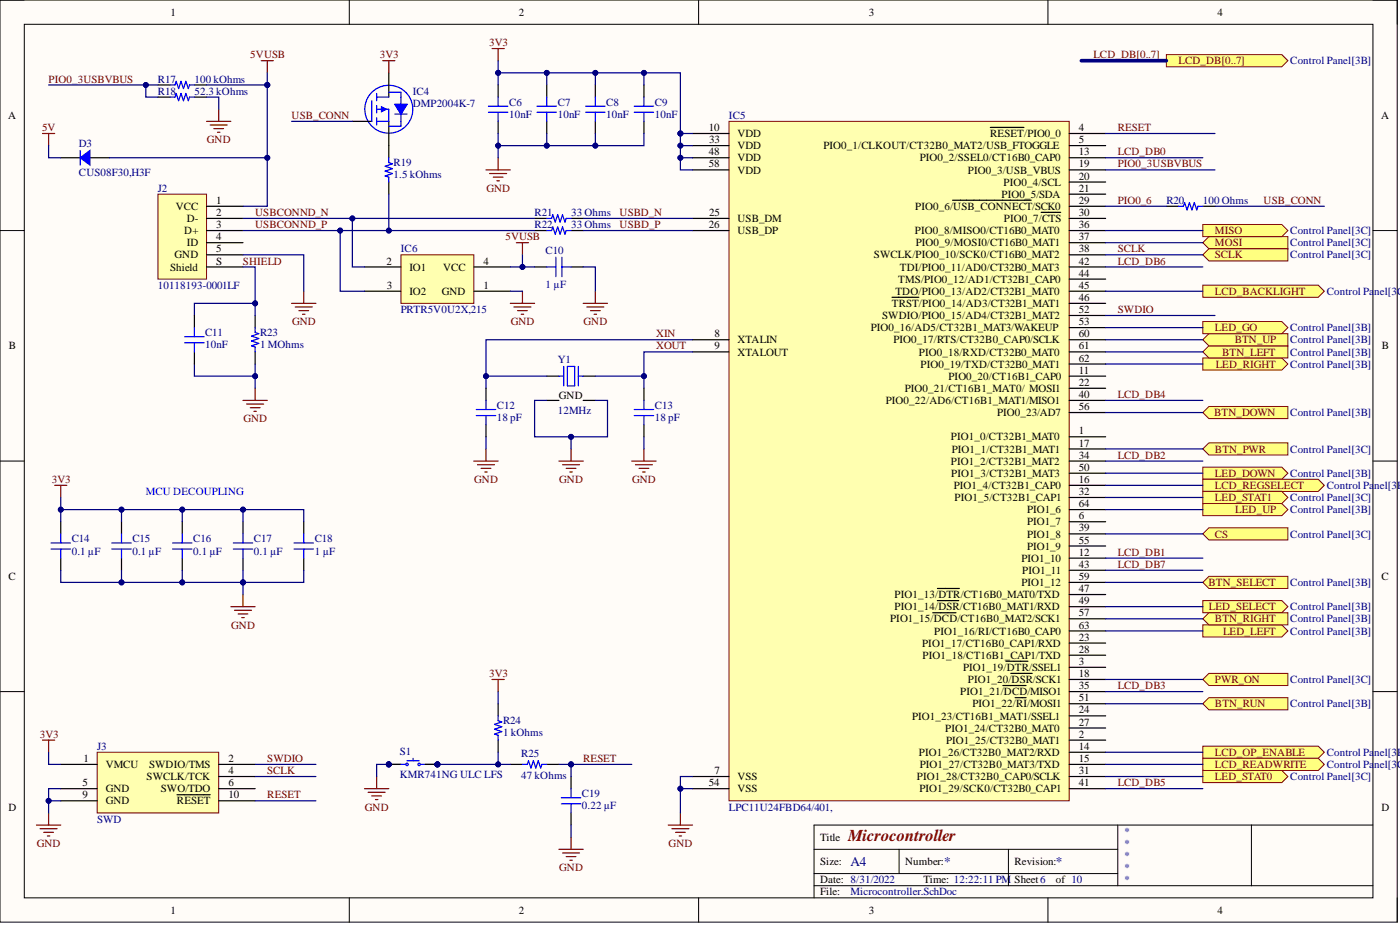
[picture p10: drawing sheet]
<svg xmlns="http://www.w3.org/2000/svg" width="292mm" height="193mm" viewBox="0 0 292 193" stroke-linecap="round" stroke-linejoin="round" font-family="sans-serif">
<defs><g id="words">
<text font-size="3.5" fill="#800000" x="176.9" y="175.4">Microcontroller</text>
<g font-size="2.8" fill="#000080">
<text x="177.4" y="180.6">A4</text>
<text x="197" y="180.6">*</text>
<text x="220.3" y="180.6">*</text>
</g>
<g font-size="2.3">
<text x="35.6" y="3.3">1</text>
<text x="108.2" y="3.3">2</text>
<text x="181.3" y="3.3">3</text>
<text x="254" y="3.3">4</text>
<text x="1.7" y="24.8">A</text>
<text x="147.9" y="27.3">10</text>
<text x="148" y="29.9">33</text>
<text x="153.9" y="28.6">VDD</text>
<text x="206.6" y="28.6">RESET/PIO0_0</text>
<text x="225.1" y="27.3">4</text>
<text x="225.1" y="29.9">5</text>
<text x="288.1" y="24.8">A</text>
<text x="147.9" y="32.4">48</text>
<text x="147.9" y="34.9">58</text>
<text x="153.9" y="31.1">VDD</text>
<text x="153.9" y="33.7">VDD</text>
<text x="171.8" y="31.1">PIO0_1/CLKOUT/CT32B0_MAT2/USB_FTOGGLE</text>
<text x="191.9" y="33.7">PIO0_2/SSEL0/CT16B0_CAP0</text>
<text x="225.1" y="32.4">13</text>
<text x="225.1" y="34.9">19</text>
<text x="153.9" y="36.2">VDD</text>
<text x="202" y="36.2">PIO0_3/USB_VBUS</text>
<text x="209" y="41.3">PIO0_5/SDA</text>
<text x="209.4" y="38.7">PIO0_4/SCL</text>
<text x="225.1" y="37.5">20</text>
<text x="225.1" y="40">21</text>
<text x="36.7" y="43.8">VCC</text>
<text x="39" y="46.3">D-</text>
<text x="45.1" y="42.5">1</text>
<text x="45.1" y="45.1">2</text>
<text x="45.1" y="47.6">3</text>
<text x="147.9" y="47.6">26</text>
<text x="148" y="45.1">25</text>
<text x="153.9" y="46.3">USB_DM</text>
<text x="191" y="43.8">PIO0_6/USB_CONNECT/SCK0</text>
<text x="209.5" y="46.3">PIO0_7/CTS</text>
<text x="225.1" y="42.5">29</text>
<text x="225.1" y="45.1">30</text>
<text x="225.1" y="47.6">36</text>
<text x="36.4" y="53.9">GND</text>
<text x="38.4" y="48.9">D+</text>
<text x="39" y="51.4">ID</text>
<text x="45.1" y="50.1">4</text>
<text x="45.1" y="52.7">5</text>
<text x="153.9" y="48.9">USB_DP</text>
<text x="182.3" y="53.9">SWCLK/PIO0_10/SCK0/CT16B0_MAT2</text>
<text x="190.9" y="48.9">PIO0_8/MISO0/CT16B0_MAT0</text>
<text x="191.1" y="51.4">PIO0_9/MOSI0/CT16B0_MAT1</text>
<text x="225.1" y="50.1">37</text>
<text x="225.1" y="52.7">38</text>
<text x="35.5" y="56.5">Shield</text>
<text x="45.1" y="55.2">S</text>
<text x="80.6" y="55.2">2</text>
<text x="85.4" y="56.5">IO1</text>
<text x="92.4" y="56.5">VCC</text>
<text x="100.9" y="55.2">4</text>
<text x="187.4" y="59">TMS/PIO0_12/AD1/CT32B1_CAP0</text>
<text x="187.8" y="56.5">TDI/PIO0_11/AD0/CT32B0_MAT3</text>
<text x="225.1" y="55.2">42</text>
<text x="225.1" y="57.7">44</text>
<text x="80.7" y="60.2">3</text>
<text x="85.4" y="61.5">IO2</text>
<text x="92.2" y="61.5">GND</text>
<text x="100.9" y="60.2">1</text>
<text x="186.1" y="64">TRST/PIO0_14/AD3/CT32B1_MAT1</text>
<text x="186.8" y="61.5">TDO/PIO0_13/AD2/CT32B1_MAT0</text>
<text x="225.1" y="60.2">45</text>
<text x="225.1" y="62.8">46</text>
<text x="225.1" y="65.3">52</text>
<text x="149.1" y="70.4">8</text>
<text x="153.9" y="71.6">XTALIN</text>
<text x="181.7" y="69.1">PIO0_16/AD5/CT32B1_MAT3/WAKEUP</text>
<text x="184" y="66.6">SWDIO/PIO0_15/AD4/CT32B1_MAT2</text>
<text x="186.4" y="71.6">PIO0_17/RTS/CT32B0_CAP0/SCLK</text>
<text x="225.1" y="67.8">53</text>
<text x="225.1" y="70.4">60</text>
<text x="1.9" y="72.9">B</text>
<text x="149.1" y="72.9">9</text>
<text x="153.9" y="74.2">XTALOUT</text>
<text x="191.7" y="74.2">PIO0_18/RXD/CT32B0_MAT0</text>
<text x="192.1" y="76.7">PIO0_19/TXD/CT32B0_MAT1</text>
<text x="225.1" y="72.9">61</text>
<text x="225.1" y="75.4">62</text>
<text x="225.1" y="78">11</text>
<text x="288.3" y="72.9">B</text>
<text x="116.6" y="83.3">GND</text>
<text x="188.8" y="81.8">PIO0_21/CT16B1_MAT0/ MOSI1</text>
<text x="197.9" y="79.2">PIO0_20/CT16B1_CAP0</text>
<text x="225.1" y="80.5">22</text>
<text x="225.1" y="83">40</text>
<text x="184.8" y="84.3">PIO0_22/AD6/CT16B1_MAT1/MISO1</text>
<text x="208" y="86.8">PIO0_23/AD7</text>
<text x="225.1" y="85.6">56</text>
<text x="198.4" y="91.9">PIO1_0/CT32B1_MAT0</text>
<text x="198.6" y="94.4">PIO1_1/CT32B1_MAT1</text>
<text x="225.1" y="90.6">1</text>
<text x="225.1" y="93.2">17</text>
<text x="225.1" y="95.7">34</text>
<text x="198.4" y="96.9">PIO1_2/CT32B1_MAT2</text>
<text x="198.5" y="99.5">PIO1_3/CT32B1_MAT3</text>
<text x="225.1" y="98.2">50</text>
<text x="225.1" y="100.7">16</text>
<text x="199" y="102">PIO1_4/CT32B1_CAP0</text>
<text x="199.2" y="104.5">PIO1_5/CT32B1_CAP1</text>
<text x="214.3" y="107.1">PIO1_6</text>
<text x="225.1" y="103.3">32</text>
<text x="225.1" y="105.8">64</text>
<text x="214.3" y="109.6">PIO1_7</text>
<text x="214.3" y="112.1">PIO1_8</text>
<text x="225.1" y="108.3">6</text>
<text x="225.1" y="110.9">39</text>
<text x="225.1" y="113.4">55</text>
<text x="213.1" y="117.2">PIO1_10</text>
<text x="213.3" y="119.7">PIO1_11</text>
<text x="214.3" y="114.7">PIO1_9</text>
<text x="225.1" y="115.9">12</text>
<text x="225.1" y="118.5">43</text>
<text x="1.8" y="121">C</text>
<text x="186.7" y="124.8">PIO1_13/DTR/CT16B0_MAT0/TXD</text>
<text x="213.1" y="122.3">PIO1_12</text>
<text x="225.1" y="123.5">47</text>
<text x="225.1" y="121">59</text>
<text x="288.2" y="121">C</text>
<text x="185.7" y="129.9">PIO1_15/DCD/CT16B0_MAT2/SCK1</text>
<text x="186.7" y="127.3">PIO1_14/DSR/CT16B0_MAT1/RXD</text>
<text x="225.1" y="128.6">57</text>
<text x="225.1" y="126.1">49</text>
<text x="225.1" y="131.1">63</text>
<text x="192.4" y="134.9">PIO1_17/CT16B0_CAP1/RXD</text>
<text x="192.5" y="137.4">PIO1_18/CT16B1_CAP1/TXD</text>
<text x="194.9" y="132.4">PIO1_16/RI/CT16B0_CAP0</text>
<text x="225.1" y="133.6">23</text>
<text x="225.1" y="136.2">28</text>
<text x="200.9" y="140">PIO1_19/DTR/SSEL1</text>
<text x="202" y="142.5">PIO1_20/DSR/SCK1</text>
<text x="225.1" y="138.7">3</text>
<text x="225.1" y="141.2">18</text>
<text x="225.1" y="143.8">35</text>
<text x="200.3" y="145">PIO1_21/DCD/MISO1</text>
<text x="202.9" y="147.6">PIO1_22/RI/MOSI1</text>
<text x="225.1" y="146.3">51</text>
<text x="225.1" y="148.8">24</text>
<text x="190.3" y="150.1">PIO1_23/CT16B1_MAT1/SSEL1</text>
<text x="197.2" y="152.6">PIO1_24/CT32B0_MAT0</text>
<text x="197.4" y="155.2">PIO1_25/CT32B0_MAT1</text>
<text x="225.1" y="151.4">27</text>
<text x="225.1" y="153.9">2</text>
<text x="17.4" y="159">1</text>
<text x="22.1" y="160.2">VMCU</text>
<text x="31.1" y="160.2">SWDIO/TMS</text>
<text x="47.7" y="159">2</text>
<text x="47.7" y="161.5">4</text>
<text x="149.1" y="161.5">7</text>
<text x="191.7" y="157.7">PIO1_26/CT32B0_MAT2/RXD</text>
<text x="191.9" y="160.2">PIO1_27/CT32B0_MAT3/TXD</text>
<text x="225.1" y="156.4">14</text>
<text x="225.1" y="159">15</text>
<text x="225.1" y="161.5">31</text>
<text x="17.2" y="164">5</text>
<text x="17.2" y="166.6">9</text>
<text x="22.1" y="165.3">GND</text>
<text x="22.1" y="167.8">GND</text>
<text x="30.6" y="162.8">SWCLK/TCK</text>
<text x="33.5" y="165.3">SWO/TDO</text>
<text x="36.9" y="167.8">RESET</text>
<text x="47.7" y="164">6</text>
<text x="47.7" y="166.6">10</text>
<text x="147.9" y="164">54</text>
<text x="153.9" y="165.3">VSS</text>
<text x="153.9" y="162.8">VSS</text>
<text x="191.3" y="162.8">PIO1_28/CT32B0_CAP0/SCLK</text>
<text x="191.8" y="165.3">PIO1_29/SCK0/CT32B0_CAP1</text>
<text x="225.1" y="164">41</text>
<text x="1.8" y="169.1">D</text>
<text x="288.2" y="169.1">D</text>
<text x="171.1" y="175.4">Title</text>
<text x="171.1" y="180.5">Size:</text>
<text x="171.1" y="184.3">Date: 8/31/2022</text>
<text x="188.9" y="180.5">Number:</text>
<text x="192.7" y="184.3">Time: 12:22:11 PM</text>
<text x="211.7" y="180.5">Revision:</text>
<text x="211.7" y="184.3">Sheet6</text>
<text x="220.3" y="184.3">of 10</text>
<text x="35.6" y="190.6">1</text>
<text x="108.2" y="190.6">2</text>
<text x="171.1" y="186.8">File:</text>
<text x="181.3" y="190.6">3</text>
<text x="254" y="190.6">4</text>
</g>
<g font-size="2.3" fill="#800000">
<text x="102.1" y="9.6">3V3</text>
<text x="10.1" y="17.2">PIO0_3USBVBUS</text>
<text x="52.2" y="12.2">5VUSB</text>
<text x="79.3" y="12.2">3V3</text>
<text x="228.1" y="12.2">LCD_DB[0..7]</text>
<text x="245.9" y="13.4">LCD_DB[0..7]</text>
<text x="8.8" y="27.3">5V</text>
<text x="43.2" y="29.9">GND</text>
<text x="60.8" y="24.8">USB_CONN</text>
<text x="233.2" y="27.3">RESET</text>
<text x="233.2" y="34.9">PIO0_3USBVBUS</text>
<text x="233.2" y="32.4">LCD_DB0</text>
<text x="101.5" y="40">GND</text>
<text x="53.2" y="45.1">USBCONND_N</text>
<text x="53.2" y="47.6">USBCONND_P</text>
<text x="129.3" y="45.1">USBD_N</text>
<text x="129.3" y="47.6">USBD_P</text>
<text x="233.2" y="42.5">PIO0_6</text>
<text x="263.6" y="42.5">USB_CONN</text>
<text x="105.5" y="50.1">5VUSB</text>
<text x="233.2" y="52.7">SCLK</text>
<text x="253.5" y="51.4">MOSI</text>
<text x="253.5" y="48.9">MISO</text>
<text x="253.5" y="53.9">SCLK</text>
<text x="50.7" y="55.2">SHIELD</text>
<text x="233.2" y="55.2">LCD_DB6</text>
<text x="233.2" y="65.3">SWDIO</text>
<text x="253.5" y="61.5">LCD_BACKLIGHT</text>
<text x="60.9" y="67.8">GND</text>
<text x="106.6" y="67.8">GND</text>
<text x="121.8" y="67.8">GND</text>
<text x="136.9" y="70.4">XIN</text>
<text x="253.5" y="69.1">LED_GO</text>
<text x="257.6" y="71.6">BTN_UP</text>
<text x="136.9" y="72.9">XOUT</text>
<text x="253.7" y="76.7">LED_RIGHT</text>
<text x="255" y="74.2">BTN_LEFT</text>
<text x="233.2" y="83">LCD_DB4</text>
<text x="50.8" y="88.1">GND</text>
<text x="253.3" y="86.8">BTN_DOWN</text>
<text x="233.2" y="95.7">LCD_DB2</text>
<text x="253.5" y="94.4">BTN_PWR</text>
<text x="10.8" y="100.7">3V3</text>
<text x="98.9" y="100.7">GND</text>
<text x="116.7" y="100.7">GND</text>
<text x="131.9" y="100.7">GND</text>
<text x="253.5" y="99.5">LED_DOWN</text>
<text x="253.5" y="102">LCD_REGSELECT</text>
<text x="253.5" y="104.5">LED_STAT1</text>
<text x="257.7" y="107.1">LED_UP</text>
<text x="253.5" y="112.1">CS</text>
<text x="233.2" y="118.5">LCD_DB7</text>
<text x="233.2" y="115.9">LCD_DB1</text>
<text x="252.1" y="122.3">BTN_SELECT</text>
<text x="48.2" y="131.1">GND</text>
<text x="252.2" y="127.3">LED_SELECT</text>
<text x="253.5" y="129.9">BTN_RIGHT</text>
<text x="255.2" y="132.4">LED_LEFT</text>
<text x="102.1" y="141.2">3V3</text>
<text x="233.2" y="143.8">LCD_DB3</text>
<text x="253.5" y="142.5">PWR_ON</text>
<text x="253.5" y="147.6">BTN_RUN</text>
<text x="8.3" y="153.9">3V3</text>
<text x="55.8" y="161.5">SCLK</text>
<text x="55.8" y="159">SWDIO</text>
<text x="121.7" y="159">RESET</text>
<text x="253.5" y="157.7">LCD_OP_ENABLE</text>
<text x="253.5" y="160.2">LCD_READWRITE</text>
<text x="55.8" y="166.6">RESET</text>
<text x="233.2" y="164">LCD_DB5</text>
<text x="253.5" y="162.8">LED_STAT0</text>
<text x="76.1" y="169.1">GND</text>
<text x="7.7" y="176.7">GND</text>
<text x="139.5" y="176.7">GND</text>
<text x="116.7" y="181.7">GND</text>
</g>
<g font-size="2.3" fill="#000080">
<text x="33" y="17.2">R17</text>
<text x="40.6" y="17.2">100 kOhms</text>
<text x="269.2" y="13.4">Control Panel[3B]</text>
<text x="33" y="19.7">R18</text>
<text x="40.6" y="19.7">52.3 kOhms</text>
<text x="86.1" y="19.8">IC4</text>
<text x="86.1" y="22.4">DMP2004K-7</text>
<text x="106.2" y="22">C6</text>
<text x="116.4" y="22">C7</text>
<text x="126.5" y="22">C8</text>
<text x="136.6" y="22">C9</text>
<text x="106.2" y="24.6">10nF</text>
<text x="116.4" y="24.6">10nF</text>
<text x="126.5" y="24.6">10nF</text>
<text x="136.6" y="24.6">10nF</text>
<text x="152.1" y="24.8">IC5</text>
<text x="16.5" y="30.6">D3</text>
<text x="82.1" y="34.7">R19</text>
<text x="16.5" y="36.7">CUS08F30,H3F</text>
<text x="33" y="40">J2</text>
<text x="82.1" y="37.2">1.5 kOhms</text>
<text x="111.5" y="45.1">R21</text>
<text x="111.5" y="47.6">R22</text>
<text x="119.1" y="45.1">33 Ohms</text>
<text x="119.1" y="47.6">33 Ohms</text>
<text x="243.4" y="42.5">R20</text>
<text x="251" y="42.5">100 Ohms</text>
<text x="83.7" y="52.7">IC6</text>
<text x="113.8" y="52.9">C10</text>
<text x="269.2" y="51.4">Control Panel[3C]</text>
<text x="269.2" y="48.9">Control Panel[3C]</text>
<text x="269.2" y="53.9">Control Panel[3C]</text>
<text x="113.8" y="60">1 µF</text>
<text x="33" y="60.2">10118193-0001LF</text>
<text x="83.7" y="65.3">PRTR5V0U2X,215</text>
<text x="276.8" y="61.5">Control Panel[3C]</text>
<text x="42.8" y="70.1">C11</text>
<text x="54.2" y="70.1">R23</text>
<text x="269.2" y="71.6">Control Panel[3B]</text>
<text x="269.2" y="69.1">Control Panel[3B]</text>
<text x="42.8" y="72.6">10nF</text>
<text x="54.2" y="72.6">1 MOhms</text>
<text x="116.4" y="75.7">Y1</text>
<text x="269.2" y="76.7">Control Panel[3B]</text>
<text x="269.2" y="74.2">Control Panel[3B]</text>
<text x="103.7" y="87.8">18 pF</text>
<text x="103.7" y="85.3">C12</text>
<text x="116.4" y="86.3">12MHz</text>
<text x="136.6" y="87.8">18 pF</text>
<text x="136.6" y="85.3">C13</text>
<text x="269.2" y="86.8">Control Panel[3B]</text>
<text x="269.2" y="94.4">Control Panel[3C]</text>
<text x="269.2" y="99.5">Control Panel[3B]</text>
<text x="269.2" y="107.1">Control Panel[3B]</text>
<text x="269.2" y="104.5">Control Panel[3C]</text>
<text x="276.8" y="102">Control Panel[3B]</text>
<text x="15" y="113.1">C14</text>
<text x="27.6" y="113.1">C15</text>
<text x="40.3" y="113.1">C16</text>
<text x="53" y="113.1">C17</text>
<text x="65.7" y="113.1">C18</text>
<text x="269.2" y="112.1">Control Panel[3C]</text>
<text x="15" y="115.7">0.1 µF</text>
<text x="27.6" y="115.7">0.1 µF</text>
<text x="40.3" y="115.7">0.1 µF</text>
<text x="53" y="115.7">0.1 µF</text>
<text x="65.7" y="115.7">1 µF</text>
<text x="269.2" y="122.3">Control Panel[3B]</text>
<text x="269.2" y="127.3">Control Panel[3B]</text>
<text x="269.2" y="129.9">Control Panel[3B]</text>
<text x="269.2" y="132.4">Control Panel[3B]</text>
<text x="269.2" y="142.5">Control Panel[3C]</text>
<text x="269.2" y="147.6">Control Panel[3B]</text>
<text x="104.9" y="153.6">1 kOhms</text>
<text x="104.9" y="151.1">R24</text>
<text x="20.3" y="156.4">J3</text>
<text x="83.4" y="157.4">S1</text>
<text x="108.8" y="157.9">R25</text>
<text x="276.8" y="157.7">Control Panel[3B]</text>
<text x="276.8" y="160.2">Control Panel[3C]</text>
<text x="83.4" y="162.2">KMR741NG ULC LFS</text>
<text x="108.8" y="162.5">47 kOhms</text>
<text x="121.4" y="166.3">C19</text>
<text x="269.2" y="162.8">Control Panel[3C]</text>
<text x="20.3" y="171.6">SWD</text>
<text x="121.4" y="168.8">0.22 µF</text>
<text x="152.1" y="169.1">LPC11U24FBD64/401,</text>
<text x="234.5" y="174.1">*</text>
<text x="234.5" y="176.7">*</text>
<text x="234.5" y="179.2">*</text>
<text x="234.5" y="181.7">*</text>
<text x="234.5" y="184.3">*</text>
<text x="177.4" y="186.8">Microcontroller.SchDoc</text>
</g>
<text font-size="2.3" fill="#00f" x="30.4" y="103.3">MCU DECOUPLING</text>
</g></defs>
<path d="M0 0h291.5v192.4h-291.5z" fill-rule="evenodd" fill="#fffcf8"/>
<path d="M0 0h291.5v192.4h-291.5z" fill="none" stroke="#000" stroke-width=".21"/>
<path d="M5.1 5.1h281.4v182.2h-281.4z" fill-rule="evenodd" fill="#fffcf8"/>
<g fill="none" stroke="#000" stroke-width=".21">
<path d="M0 0h5.1M5.1 5.1h281.4v182.2h-281.4zM72.9 0v5.1M145.8 0v5.1M218.6 0v5.1M286.5 0h5v5.1M0 48.1h5.1M286.5 48.1h5M0 96.2h5.1M286.5 96.2h5M0 144.3h5.1M286.5 144.3h5"/>
<path d="M169.8 177.2h63.4M187.6 177.2v5M210.4 177.2v7.6M233.2 172.1v12.7M261.1 172.1v12.7M286.5 172.1h-116.7v15.2M72.9 187.3v5.1M145.8 187.3v5.1M169.8 184.8h116.7M169.8 182.2h63.4M218.6 187.3v5.1M291.5 187.3v5.1"/>
</g>
<path d="M152.1 25.3h71v141.8h-71z" fill-rule="evenodd" fill="#ffffb0"/>
<path d="M152.1 25.3h71v141.8h-71z" fill="none" stroke="#800000" stroke-width=".21"/>
<g fill="none" stroke="#000" stroke-width=".25">
<path d="M144.5 27.8h7.6M144.5 30.4h7.6M144.5 32.9h7.6M144.5 35.4h7.6M206.6 26.6h7M223.1 27.8h7.6M223.1 30.4h7.6M223.1 32.9h7.6M223.1 35.4h7.6M223.1 38h7.6M144.5 45.6h7.6M144.5 48.1h7.6"/>
<path d="M198.8 41.8h16.4M217.2 44.3h4.1M223.1 40.5h7.6M223.1 43h7.6M223.1 45.6h7.6M223.1 48.1h7.6M223.1 50.6h7.6M223.1 53.2h7.6M223.1 55.7h7.6M223.1 58.2h7.6M114.1 78.5h2.5M121.7 78.5h2.5"/>
<path d="M144.5 70.9h7.6M144.5 73.4h7.6M186.1 62h5.6M223.1 60.8h7.6M223.1 63.3h7.6M223.1 65.8h7.6M223.1 68.3h7.6M223.1 70.9h7.6M223.1 73.4h7.6M223.1 75.9h7.6M223.1 78.5h7.6M101.4 81v2.5"/>
<path d="M101.4 88.6v2.5M114.1 83.5h2.5M121.7 83.5h2.5M134.4 81v2.5M134.4 88.6v2.5M223.1 81h7.6M223.1 83.5h7.6M223.1 86.1h7.6M223.1 91.1h7.6M223.1 93.7h7.6M223.1 96.2h7.6M223.1 98.7h7.6"/>
<path d="M223.1 101.3h7.6M223.1 103.8h7.6M223.1 106.3h7.6M223.1 108.8h7.6M223.1 111.4h7.6M223.1 113.9h7.6M223.1 116.4h7.6M223.1 119h7.6M194.6 127.8h4.9M195.6 125.3h4.4M195.6 122.8h4.6M209.9 138h4.6"/>
<path d="M223.1 129.1h7.6M223.1 139.2h7.6M223.1 124h7.6M223.1 126.6h7.6M223.1 131.6h7.6M223.1 121.5h7.6M223.1 134.2h7.6M223.1 136.7h7.6M209.3 143h4.8M210.9 140.5h4.5M211.8 145.5h2.3M223.1 141.7h7.6"/>
<path d="M223.1 144.3h7.6M223.1 146.8h7.6M223.1 149.3h7.6M223.1 151.9h7.6M223.1 154.4h7.6M223.1 156.9h7.6M223.1 159.5h7.6M144.5 164.5h7.6M144.5 162h7.6M223.1 164.5h7.6M223.1 162h7.6"/>
</g>
<g fill="none" stroke="#800000" stroke-width=".25">
<path d="M98.9 96.2h5M99.6 96.9h3.6M100.4 97.7h2M101.1 98.5h.6M101.4 93.7v2.5M116.6 96.2h5.1M117.4 96.9h3.5M118.1 97.7h2.1M118.9 98.5h.5M119.1 93.7v2.5M131.8 96.2h5.1M132.6 96.9h3.5"/>
<path d="M133.3 97.7h2.1M134.1 98.5h.5M134.4 93.7v2.5M139.4 172.1h5.1M140.2 172.9h3.5M140.9 173.6h2.1M141.7 174.4h.5M142 169.6v2.5"/>
</g>
<g fill="none" stroke="#00f" stroke-width=".25">
<path d="M116.6 78.5h1M117.6 76.4v4.1M118.4 76.4h1.5v4.1h-1.5zM120.7 78.5h1M120.7 76.4v4.1M99.4 85.4h4M99.4 86.7h4M101.4 83.5v1.9M101.4 86.7v1.9M132.3 85.4h4.1M132.3 86.7h4.1M134.4 83.5v1.9"/>
<path d="M134.4 86.7v1.9"/>
</g>
<path d="M33 40.5h10.1v17.7h-10.1z" fill-rule="evenodd" fill="#ffffb0"/>
<path d="M33 40.5h10.1v17.7h-10.1z" fill="none" stroke="#800000" stroke-width=".21"/>
<g fill="none" stroke="#000" stroke-width=".25">
<path d="M81.1 15.2v5.1M73.5 25.3h4.1M81.1 25.3v7.6M81.1 38v2.5M43.1 55.7h7.6M43.1 43h7.6M43.1 45.6h7.6M43.1 48.1h7.6M43.1 50.6h7.6M43.1 53.2h7.6M111.5 45.6h2.6M111.5 48.1h2.6"/>
<path d="M119.1 45.6h2.6M119.1 48.1h2.6M53.2 65.8v2.5M53.2 73.4v2.5"/>
</g>
<path d="M78.6 19.5v1.5M81.1 19.2h2.6v7.1h-2.6M77.6 21v4.3M78.6 22.8h2.5v2.5h-2.5M78.6 20.3h2.5M78.6 22v1.5M78.6 24.6v1.5M81.1 32.9v1l.8 .3-1.5 .5 1.5 .5-1.5 .5 1.5 .5-1.5 .5 .7 .3v1M85.5 25.1a5 5 0 0 0-4.2-7.3 5 5 0 0 0-4.7 7 5 5 0 0 0 8.4 1.2l.5-.7M114.1 45.6h1l.2-.8 .5 1.5 .6-1.5 .5 1.5 .5-1.5 .5 1.5 .2-.7h1M114.1 48.1h1l.2-.8 .5 1.6 .6-1.6 .5 1.6 .5-1.6 .5 1.6 .2-.8h1M53.2 68.3v1.1l.8 .2-1.5 .5 1.5 .5-1.5 .5 1.5 .5-1.5 .5 .7 .3v1" fill="none" stroke="#00f" stroke-width=".25"/>
<path d="M54.5 12.7h2.5M55.8 12.7v2.5M60.8 63.3h5.1M61.6 64h3.5M62.4 64.8h2M63.1 65.6h.5M63.4 60.8v2.5M50.7 83.5h5.1M51.5 84.3h3.5M52.2 85.1h2M53 85.8h.5M53.2 81v2.5" fill="none" stroke="#800000" stroke-width=".25"/>
<path d="M79.6 22.3l1 .5-1 .5z" fill="#00f"/>
<path d="M79.6 22.3l1 .5-1 .5zM82.4 23.8h2.5M82.4 21.8h2.5l-1.2 2z" fill="none" stroke="#00f" stroke-width=".25"/>
<path d="M82.4 21.8h2.5l-1.2 2z" fill="#00f"/>
<path d="M82.4 21.8h2.5l-1.2 2z" fill="none" stroke="#00f" stroke-width=".21"/>
<path d="M79.9 12.7h2.5M81.1 12.7v2.5M102.7 10.1h2.5M103.9 10.1v2.6" fill="none" stroke="#800000" stroke-width=".25"/>
<path d="M243.4 43h2.5M251 43h2.5" fill="none" stroke="#000" stroke-width=".25"/>
<path d="M245.9 43h1l.3-.7 .5 1.5 .5-1.5 .5 1.5 .5-1.5 .5 1.5 .2-.8h1.1" fill="none" stroke="#00f" stroke-width=".25"/>
<circle cx="81.1" cy="159.5" r=".51" fill="#000080"/>
<circle cx="81.1" cy="159.5" r=".51" fill="none" stroke="#000080" stroke-width=".21"/>
<circle cx="81.1" cy="159.5" r=".51" fill="#000080"/>
<circle cx="81.1" cy="159.5" r=".51" fill="none" stroke="#000080" stroke-width=".21"/>
<circle cx="91.3" cy="159.5" r=".51" fill="#000080"/>
<circle cx="91.3" cy="159.5" r=".51" fill="none" stroke="#000080" stroke-width=".21"/>
<circle cx="91.3" cy="159.5" r=".51" fill="#000080"/>
<circle cx="91.3" cy="159.5" r=".51" fill="none" stroke="#000080" stroke-width=".21"/>
<path d="M81.1 159.5h2.6" fill="none" stroke="#000" stroke-width=".25"/>
<circle cx="81.1" cy="159.5" r=".51" fill="#000080"/>
<circle cx="81.1" cy="159.5" r=".51" fill="none" stroke="#000080" stroke-width=".21"/>
<path d="M81.1 159.5h2.6" fill="none" stroke="#000" stroke-width=".25"/>
<circle cx="81.1" cy="159.5" r=".51" fill="#000080"/>
<circle cx="81.1" cy="159.5" r=".51" fill="none" stroke="#000080" stroke-width=".21"/>
<g fill="none" stroke="#00f" stroke-width=".25">
<path d="M83.7 159.5h1M84.9 158.7h2.6M86.2 158.2v.5M87.7 159.5h1"/>
<circle cx="84.9" cy="159.5" r=".25"/>
<circle cx="87.5" cy="159.5" r=".25"/>
</g>
<path d="M88.7 159.5h2.6" fill="none" stroke="#000" stroke-width=".25"/>
<circle cx="91.3" cy="159.5" r=".51" fill="#000080"/>
<circle cx="91.3" cy="159.5" r=".51" fill="none" stroke="#000080" stroke-width=".21"/>
<path d="M88.7 159.5h2.6" fill="none" stroke="#000" stroke-width=".25"/>
<circle cx="91.3" cy="159.5" r=".51" fill="#000080"/>
<circle cx="91.3" cy="159.5" r=".51" fill="none" stroke="#000080" stroke-width=".21"/>
<path d="M33 17.7h2.5M40.6 17.7h2.5M33 20.3h2.5M40.6 20.3h2.5" fill="none" stroke="#000" stroke-width=".25"/>
<path d="M35.5 17.7h1l.3-.7 .5 1.5 .5-1.5 .5 1.5 .5-1.5 .5 1.5 .2-.8h1.1M35.5 20.3h1l.3-.8 .5 1.5 .5-1.5 .5 1.5 .5-1.5 .5 1.5 .2-.7h1.1" fill="none" stroke="#00f" stroke-width=".25"/>
<path d="M43.1 25.3h5.1M43.9 26.1h3.5M44.6 26.8h2M45.4 27.6h.5M45.6 22.8v2.5" fill="none" stroke="#800000" stroke-width=".25"/>
<path d="M251 50.6l1.2-1.2h16.5v2.5h-16.5z" fill-rule="evenodd" fill="#ffff80"/>
<path d="M251 50.6l1.2-1.2h16.5v2.5h-16.5z" fill="none" stroke="#800000" stroke-width=".21"/>
<path d="M251 46.8h16.4l1.3 1.3-1.3 1.3h-16.4z" fill-rule="evenodd" fill="#ffff80"/>
<path d="M251 46.8h16.4l1.3 1.3-1.3 1.3h-16.4z" fill="none" stroke="#800000" stroke-width=".21"/>
<path d="M251 53.2l1.2-1.3h16.5v2.5h-16.5z" fill-rule="evenodd" fill="#ffff80"/>
<path d="M251 53.2l1.2-1.3h16.5v2.5h-16.5z" fill="none" stroke="#800000" stroke-width=".21"/>
<path d="M251 111.4l1.2-1.3h16.5v2.5h-16.5z" fill-rule="evenodd" fill="#ffff80"/>
<path d="M251 111.4l1.2-1.3h16.5v2.5h-16.5z" fill="none" stroke="#800000" stroke-width=".21"/>
<path d="M20.3 156.9h25.3v12.7h-25.3z" fill-rule="evenodd" fill="#ffffb0"/>
<path d="M20.3 156.9h25.3v12.7h-25.3z" fill="none" stroke="#800000" stroke-width=".21"/>
<g fill="none" stroke="#000" stroke-width=".25">
<path d="M103.9 17.7v2.6M114.1 17.7v2.6M124.2 17.7v2.6M134.4 17.7v2.6M103.9 25.3v2.5M114.1 25.3v2.5M124.2 25.3v2.5M134.4 25.3v2.5M12.7 108.8v2.6M12.7 116.4v2.6M25.3 108.8v2.6M25.3 116.4v2.6"/>
<path d="M38 108.8v2.6M38 116.4v2.6M50.7 108.8v2.6M50.7 116.4v2.6M12.7 159.5h7.6M45.6 159.5h7.6M103.9 146.8v2.5M103.9 154.4v2.5M106.5 159.5h2.5M114.1 159.5h2.5M12.7 164.5h7.6M12.7 167.1h7.6"/>
<path d="M36.9 165.8h7M45.6 162h7.6M45.6 164.5h7.6M45.6 167.1h7.6M119.1 162v2.5M119.1 169.6v2.5"/>
</g>
<g fill="none" stroke="#800000" stroke-width=".25">
<path d="M101.4 35.4h5.1M102.2 36.2h3.5M102.9 37h2M103.7 37.7h.5M103.9 32.9v2.5M11.4 101.3h2.5M12.7 101.3v2.5M48.2 126.6h5M48.9 127.3h3.6M49.7 128.1h2M50.4 128.8h.6M50.7 124v2.6"/>
<path d="M8.9 154.4h2.5M10.1 154.4v2.5M102.7 141.7h2.5M103.9 141.7v2.6M7.6 172.1h5.1M8.4 172.9h3.5M9.1 173.6h2.1M9.9 174.4h.5M10.1 169.6v2.5M76 164.5h5.1M76.8 165.3h3.6M77.6 166h2"/>
<path d="M78.3 166.8h.5M78.6 162v2.5M116.6 177.2h5.1M117.4 177.9h3.5M118.1 178.7h2.1M118.9 179.5h.5M119.1 174.7v2.5"/>
</g>
<g fill="none" stroke="#00f" stroke-width=".25">
<path d="M101.9 22.2h4.1M101.9 23.4h4.1M103.9 20.3v1.9M103.9 23.4v1.9M112 22.2h4.1M112 23.4h4.1M114.1 20.3v1.9M114.1 23.4v1.9M122.2 22.2h4M122.2 23.4h4M124.2 20.3v1.9M124.2 23.4v1.9"/>
<path d="M132.3 22.2h4.1M132.3 23.4h4.1M134.4 20.3v1.9M134.4 23.4v1.9M10.6 113.3h4.1M10.6 114.5h4.1M12.7 111.4v1.9M12.7 114.5v1.9M23.3 113.3h4.1M23.3 114.5h4.1M25.3 111.4v1.9M25.3 114.5v1.9"/>
<path d="M36 113.3h4.1M36 114.5h4.1M38 111.4v1.9M38 114.5v1.9M48.7 113.3h4M48.7 114.5h4M50.7 111.4v1.9M50.7 114.5v1.9M103.9 149.3v1.1l.8 .2-1.5 .5 1.5 .5-1.5 .5 1.5 .5-1.5 .5 .7 .3v1M109 159.5h1l.3-.8 .5 1.5 .5-1.5 .5 1.5 .5-1.5 .5 1.5 .3-.7h1M117.1 166.4h4.1M117.1 167.7h4.1"/>
<path d="M119.1 164.5v1.9M119.1 167.7v1.9"/>
</g>
<path d="M83.7 53.2h15.2v10.1h-15.2z" fill-rule="evenodd" fill="#ffffb0"/>
<path d="M83.7 53.2h15.2v10.1h-15.2z" fill="none" stroke="#800000" stroke-width=".21"/>
<path d="M12.7 32.9h4M18.8 32.9h4M76 55.7h7.7M98.9 55.7h7.6M76 60.8h7.7M98.9 60.8h7.6" fill="none" stroke="#000" stroke-width=".25"/>
<path d="M107.7 50.6h2.6M109 50.6v2.6M106.5 63.3h5M107.2 64h3.6M108 64.8h2M108.8 65.6h.5M109 60.8v2.5" fill="none" stroke="#800000" stroke-width=".25"/>
<path d="M16.7 31.4v3" fill="none" stroke="#00f" stroke-width=".25"/>
<path d="M16.7 32.9l2.1-1.5v3z" fill="#00f"/>
<path d="M16.7 32.9l2.1-1.5v3zM114.1 55.7h1.9M116 53.7v4M117.2 55.7h1.9M117.2 53.7v4M61.3 113.3h4.1M61.3 114.5h4.1M63.4 111.4v1.9M63.4 114.5v1.9" fill="none" stroke="#00f" stroke-width=".25"/>
<path d="M8.9 27.8h2.5M10.1 27.8v2.6M121.7 63.3h5M122.4 64h3.6M123.2 64.8h2M124 65.6h.5M124.2 60.8v2.5" fill="none" stroke="#800000" stroke-width=".25"/>
<path d="M111.5 55.7h2.6M119.1 55.7h2.6M63.4 108.8v2.6M63.4 116.4v2.6" fill="none" stroke="#000" stroke-width=".25"/>
<path d="M251 130.4h16.4l1.3 1.2-1.3 1.3h-16.4z" fill-rule="evenodd" fill="#ffff80"/>
<path d="M251 130.4h16.4l1.3 1.2-1.3 1.3h-16.4z" fill="none" stroke="#800000" stroke-width=".21"/>
<path d="M251 105h16.4l1.3 1.3-1.3 1.3h-16.4z" fill-rule="evenodd" fill="#ffff80"/>
<path d="M251 105h16.4l1.3 1.3-1.3 1.3h-16.4z" fill="none" stroke="#800000" stroke-width=".21"/>
<path d="M251 74.7h16.4l1.3 1.2-1.3 1.3h-16.4z" fill-rule="evenodd" fill="#ffff80"/>
<path d="M251 74.7h16.4l1.3 1.2-1.3 1.3h-16.4z" fill="none" stroke="#800000" stroke-width=".21"/>
<path d="M251 97.5h16.4l1.3 1.2-1.3 1.3h-16.4z" fill-rule="evenodd" fill="#ffff80"/>
<path d="M251 97.5h16.4l1.3 1.2-1.3 1.3h-16.4z" fill="none" stroke="#800000" stroke-width=".21"/>
<path d="M251 125.3h16.4l1.3 1.3-1.3 1.2h-16.4z" fill-rule="evenodd" fill="#ffff80"/>
<path d="M251 125.3h16.4l1.3 1.3-1.3 1.2h-16.4z" fill="none" stroke="#800000" stroke-width=".21"/>
<path d="M251 73.4l1.2-1.3h16.5v2.6h-16.5z" fill-rule="evenodd" fill="#ffff80"/>
<path d="M251 73.4l1.2-1.3h16.5v2.6h-16.5z" fill="none" stroke="#800000" stroke-width=".21"/>
<path d="M251 70.9l1.2-1.3h16.5v2.5h-16.5z" fill-rule="evenodd" fill="#ffff80"/>
<path d="M251 70.9l1.2-1.3h16.5v2.5h-16.5z" fill="none" stroke="#800000" stroke-width=".21"/>
<path d="M251 129.1l1.2-1.3h16.5v2.6h-16.5z" fill-rule="evenodd" fill="#ffff80"/>
<path d="M251 129.1l1.2-1.3h16.5v2.6h-16.5z" fill="none" stroke="#800000" stroke-width=".21"/>
<path d="M251 86.1l1.2-1.3h16.5v2.5h-16.5z" fill-rule="evenodd" fill="#ffff80"/>
<path d="M251 86.1l1.2-1.3h16.5v2.5h-16.5z" fill="none" stroke="#800000" stroke-width=".21"/>
<path d="M251 121.5l1.2-1.3h16.5v2.6h-16.5z" fill-rule="evenodd" fill="#ffff80"/>
<path d="M251 121.5l1.2-1.3h16.5v2.6h-16.5z" fill="none" stroke="#800000" stroke-width=".21"/>
<path d="M251 93.7l1.2-1.3h16.5v2.5h-16.5z" fill-rule="evenodd" fill="#ffff80"/>
<path d="M251 93.7l1.2-1.3h16.5v2.5h-16.5z" fill="none" stroke="#800000" stroke-width=".21"/>
<path d="M251 146.8l1.2-1.3h16.5v2.6h-16.5z" fill-rule="evenodd" fill="#ffff80"/>
<path d="M251 146.8l1.2-1.3h16.5v2.6h-16.5z" fill="none" stroke="#800000" stroke-width=".21"/>
<path d="M251 67.1h16.4l1.3 1.2-1.3 1.3h-16.4z" fill-rule="evenodd" fill="#ffff80"/>
<path d="M251 67.1h16.4l1.3 1.2-1.3 1.3h-16.4z" fill="none" stroke="#800000" stroke-width=".21"/>
<path d="M243.4 11.4h24l1.3 1.3-1.3 1.2h-24z" fill-rule="evenodd" fill="#ffff80"/>
<path d="M243.4 11.4h24l1.3 1.3-1.3 1.2h-24z" fill="none" stroke="#800000" stroke-width=".21"/>
<path d="M251 155.7h24l1.3 1.2-1.3 1.3h-24z" fill-rule="evenodd" fill="#ffff80"/>
<path d="M251 155.7h24l1.3 1.2-1.3 1.3h-24z" fill="none" stroke="#800000" stroke-width=".21"/>
<path d="M251 100h24l1.3 1.3-1.3 1.2h-24z" fill-rule="evenodd" fill="#ffff80"/>
<path d="M251 100h24l1.3 1.3-1.3 1.2h-24z" fill="none" stroke="#800000" stroke-width=".21"/>
<path d="M251 158.2h24l1.3 1.3-1.3 1.2h-24z" fill-rule="evenodd" fill="#ffff80"/>
<path d="M251 158.2h24l1.3 1.3-1.3 1.2h-24z" fill="none" stroke="#800000" stroke-width=".21"/>
<path d="M251 59.5h24l1.3 1.3-1.3 1.2h-24z" fill-rule="evenodd" fill="#ffff80"/>
<path d="M251 59.5h24l1.3 1.3-1.3 1.2h-24z" fill="none" stroke="#800000" stroke-width=".21"/>
<path d="M251 141.7l1.2-1.2h16.5v2.5h-16.5z" fill-rule="evenodd" fill="#ffff80"/>
<path d="M251 141.7l1.2-1.2h16.5v2.5h-16.5z" fill="none" stroke="#800000" stroke-width=".21"/>
<path d="M251 160.7h16.4l1.3 1.3-1.3 1.3h-16.4z" fill-rule="evenodd" fill="#ffff80"/>
<path d="M251 160.7h16.4l1.3 1.3-1.3 1.3h-16.4z" fill="none" stroke="#800000" stroke-width=".21"/>
<path d="M251 102.5h16.4l1.3 1.3-1.3 1.2h-16.4z" fill-rule="evenodd" fill="#ffff80"/>
<path d="M251 102.5h16.4l1.3 1.3-1.3 1.2h-16.4z" fill="none" stroke="#800000" stroke-width=".21"/>
<path d="M144.5 164.5h-2.5v5.1" fill="none" stroke="#000080" stroke-width=".25"/>
<circle cx="142" cy="164.5" r=".51" fill="#000080"/>
<circle cx="142" cy="164.5" r=".51" fill="none" stroke="#000080" stroke-width=".21"/>
<path d="M144.5 162h-2.5v2.5" fill="none" stroke="#000080" stroke-width=".25"/>
<circle cx="142" cy="164.5" r=".51" fill="#000080"/>
<circle cx="142" cy="164.5" r=".51" fill="none" stroke="#000080" stroke-width=".21"/>
<path d="M144.5 70.9h-43.1v7.6h12.7" fill="none" stroke="#000080" stroke-width=".25"/>
<circle cx="101.4" cy="78.5" r=".51" fill="#000080"/>
<circle cx="101.4" cy="78.5" r=".51" fill="none" stroke="#000080" stroke-width=".21"/>
<path d="M114.1 83.5h-2.6v7.6h7.6v2.6" fill="none" stroke="#000080" stroke-width=".25"/>
<circle cx="119.1" cy="91.1" r=".51" fill="#000080"/>
<circle cx="119.1" cy="91.1" r=".51" fill="none" stroke="#000080" stroke-width=".21"/>
<path d="M124.2 83.5h2.5v7.6h-7.6" fill="none" stroke="#000080" stroke-width=".25"/>
<circle cx="119.1" cy="91.1" r=".51" fill="#000080"/>
<circle cx="119.1" cy="91.1" r=".51" fill="none" stroke="#000080" stroke-width=".21"/>
<path d="M124.2 78.5h10.2v2.5" fill="none" stroke="#000080" stroke-width=".25"/>
<circle cx="134.4" cy="78.5" r=".51" fill="#000080"/>
<circle cx="134.4" cy="78.5" r=".51" fill="none" stroke="#000080" stroke-width=".21"/>
<path d="M101.4 78.5v2.5" fill="none" stroke="#000080" stroke-width=".25"/>
<circle cx="101.4" cy="78.5" r=".51" fill="#000080"/>
<circle cx="101.4" cy="78.5" r=".51" fill="none" stroke="#000080" stroke-width=".21"/>
<path d="M144.5 73.4h-10.1v5.1M101.4 91.1v2.6M134.4 91.1v2.6" fill="none" stroke="#000080" stroke-width=".25"/>
<circle cx="134.4" cy="78.5" r=".51" fill="#000080"/>
<circle cx="134.4" cy="78.5" r=".51" fill="none" stroke="#000080" stroke-width=".21"/>
<path d="M50.7 45.6h60.8" fill="none" stroke="#000080" stroke-width=".25"/>
<circle cx="73.5" cy="45.6" r=".51" fill="#000080"/>
<circle cx="73.5" cy="45.6" r=".51" fill="none" stroke="#000080" stroke-width=".21"/>
<path d="M55.8 17.7v25.3h-5.1" fill="none" stroke="#000080" stroke-width=".25"/>
<circle cx="55.8" cy="32.9" r=".51" fill="#000080"/>
<circle cx="55.8" cy="32.9" r=".51" fill="none" stroke="#000080" stroke-width=".21"/>
<circle cx="55.8" cy="17.7" r=".51" fill="#000080"/>
<circle cx="55.8" cy="17.7" r=".51" fill="none" stroke="#000080" stroke-width=".21"/>
<path d="M50.7 53.2h12.7v7.6M53.2 75.9v5.1" fill="none" stroke="#000080" stroke-width=".25"/>
<circle cx="53.2" cy="78.5" r=".51" fill="#000080"/>
<circle cx="53.2" cy="78.5" r=".51" fill="none" stroke="#000080" stroke-width=".21"/>
<path d="M40.6 75.9v2.6h12.6" fill="none" stroke="#000080" stroke-width=".25"/>
<circle cx="53.2" cy="78.5" r=".51" fill="#000080"/>
<circle cx="53.2" cy="78.5" r=".51" fill="none" stroke="#000080" stroke-width=".21"/>
<path d="M50.7 55.7h2.5v7.6h-12.6v2.5" fill="none" stroke="#000080" stroke-width=".25"/>
<circle cx="53.2" cy="63.3" r=".51" fill="#000080"/>
<circle cx="53.2" cy="63.3" r=".51" fill="none" stroke="#000080" stroke-width=".21"/>
<path d="M53.2 63.3v2.5" fill="none" stroke="#000080" stroke-width=".25"/>
<circle cx="53.2" cy="63.3" r=".51" fill="#000080"/>
<circle cx="53.2" cy="63.3" r=".51" fill="none" stroke="#000080" stroke-width=".21"/>
<path d="M50.7 48.1h60.8" fill="none" stroke="#000080" stroke-width=".25"/>
<circle cx="71" cy="48.1" r=".51" fill="#000080"/>
<circle cx="71" cy="48.1" r=".51" fill="none" stroke="#000080" stroke-width=".21"/>
<circle cx="81.1" cy="48.1" r=".51" fill="#000080"/>
<circle cx="81.1" cy="48.1" r=".51" fill="none" stroke="#000080" stroke-width=".21"/>
<path d="M81.1 40.5v7.6" fill="none" stroke="#000080" stroke-width=".25"/>
<circle cx="81.1" cy="48.1" r=".51" fill="#000080"/>
<circle cx="81.1" cy="48.1" r=".51" fill="none" stroke="#000080" stroke-width=".21"/>
<path d="M33 17.7h-2.6v2.6h2.6M43.1 20.3h2.5v2.5M60.8 25.3h12.7M230.7 43h12.7M253.5 43h22.8" fill="none" stroke="#000080" stroke-width=".25"/>
<circle cx="30.4" cy="17.7" r=".51" fill="#000080"/>
<circle cx="30.4" cy="17.7" r=".51" fill="none" stroke="#000080" stroke-width=".21"/>
<path d="M43.1 17.7h12.7" fill="none" stroke="#000080" stroke-width=".25"/>
<circle cx="55.8" cy="17.7" r=".51" fill="#000080"/>
<circle cx="55.8" cy="17.7" r=".51" fill="none" stroke="#000080" stroke-width=".21"/>
<path d="M55.8 15.2v2.5" fill="none" stroke="#000080" stroke-width=".25"/>
<circle cx="55.8" cy="17.7" r=".51" fill="#000080"/>
<circle cx="55.8" cy="17.7" r=".51" fill="none" stroke="#000080" stroke-width=".21"/>
<path d="M10.1 17.7h20.3" fill="none" stroke="#000080" stroke-width=".25"/>
<circle cx="30.4" cy="17.7" r=".51" fill="#000080"/>
<circle cx="30.4" cy="17.7" r=".51" fill="none" stroke="#000080" stroke-width=".21"/>
<path d="M230.7 35.4h22.8M230.7 27.8h22.8M230.7 48.1h20.3M230.7 50.6h20.3M230.7 53.2h20.3M230.7 65.8h22.8M230.7 111.4h20.3M53.2 159.5h12.7M12.7 167.1h-2.6v2.5M53.2 162h12.7M53.2 167.1h12.7" fill="none" stroke="#000080" stroke-width=".25"/>
<circle cx="10.1" cy="167.1" r=".51" fill="#000080"/>
<circle cx="10.1" cy="167.1" r=".51" fill="none" stroke="#000080" stroke-width=".21"/>
<path d="M12.7 164.5h-2.6v2.6" fill="none" stroke="#000080" stroke-width=".25"/>
<circle cx="10.1" cy="167.1" r=".51" fill="#000080"/>
<circle cx="10.1" cy="167.1" r=".51" fill="none" stroke="#000080" stroke-width=".21"/>
<path d="M142 27.8h2.5M10.1 156.9v2.6h2.6" fill="none" stroke="#000080" stroke-width=".25"/>
<circle cx="142" cy="27.8" r=".51" fill="#000080"/>
<circle cx="142" cy="27.8" r=".51" fill="none" stroke="#000080" stroke-width=".21"/>
<path d="M142 30.4h2.5" fill="none" stroke="#000080" stroke-width=".25"/>
<circle cx="142" cy="30.4" r=".51" fill="#000080"/>
<circle cx="142" cy="30.4" r=".51" fill="none" stroke="#000080" stroke-width=".21"/>
<path d="M142 32.9h2.5" fill="none" stroke="#000080" stroke-width=".25"/>
<circle cx="142" cy="32.9" r=".51" fill="#000080"/>
<circle cx="142" cy="32.9" r=".51" fill="none" stroke="#000080" stroke-width=".21"/>
<path d="M142 27.8v7.6h2.5" fill="none" stroke="#000080" stroke-width=".25"/>
<circle cx="142" cy="32.9" r=".51" fill="#000080"/>
<circle cx="142" cy="32.9" r=".51" fill="none" stroke="#000080" stroke-width=".21"/>
<circle cx="142" cy="30.4" r=".51" fill="#000080"/>
<circle cx="142" cy="30.4" r=".51" fill="none" stroke="#000080" stroke-width=".21"/>
<circle cx="142" cy="27.8" r=".51" fill="#000080"/>
<circle cx="142" cy="27.8" r=".51" fill="none" stroke="#000080" stroke-width=".21"/>
<path d="M103.9 12.7v5M121.7 48.1h22.8M121.7 45.6h22.8" fill="none" stroke="#000080" stroke-width=".25"/>
<circle cx="103.9" cy="15.2" r=".51" fill="#000080"/>
<circle cx="103.9" cy="15.2" r=".51" fill="none" stroke="#000080" stroke-width=".21"/>
<path d="M103.9 15.2h38.1v12.6" fill="none" stroke="#000080" stroke-width=".25"/>
<circle cx="103.9" cy="15.2" r=".51" fill="#000080"/>
<circle cx="103.9" cy="15.2" r=".51" fill="none" stroke="#000080" stroke-width=".21"/>
<circle cx="114.1" cy="15.2" r=".51" fill="#000080"/>
<circle cx="114.1" cy="15.2" r=".51" fill="none" stroke="#000080" stroke-width=".21"/>
<circle cx="124.2" cy="15.2" r=".51" fill="#000080"/>
<circle cx="124.2" cy="15.2" r=".51" fill="none" stroke="#000080" stroke-width=".21"/>
<circle cx="134.4" cy="15.2" r=".51" fill="#000080"/>
<circle cx="134.4" cy="15.2" r=".51" fill="none" stroke="#000080" stroke-width=".21"/>
<circle cx="142" cy="27.8" r=".51" fill="#000080"/>
<circle cx="142" cy="27.8" r=".51" fill="none" stroke="#000080" stroke-width=".21"/>
<path d="M134.4 15.2v2.5" fill="none" stroke="#000080" stroke-width=".25"/>
<circle cx="134.4" cy="15.2" r=".51" fill="#000080"/>
<circle cx="134.4" cy="15.2" r=".51" fill="none" stroke="#000080" stroke-width=".21"/>
<path d="M124.2 15.2v2.5" fill="none" stroke="#000080" stroke-width=".25"/>
<circle cx="124.2" cy="15.2" r=".51" fill="#000080"/>
<circle cx="124.2" cy="15.2" r=".51" fill="none" stroke="#000080" stroke-width=".21"/>
<path d="M114.1 15.2v2.5" fill="none" stroke="#000080" stroke-width=".25"/>
<circle cx="114.1" cy="15.2" r=".51" fill="#000080"/>
<circle cx="114.1" cy="15.2" r=".51" fill="none" stroke="#000080" stroke-width=".21"/>
<path d="M103.9 27.8v5.1" fill="none" stroke="#000080" stroke-width=".25"/>
<circle cx="103.9" cy="30.4" r=".51" fill="#000080"/>
<circle cx="103.9" cy="30.4" r=".51" fill="none" stroke="#000080" stroke-width=".21"/>
<path d="M134.4 27.8v2.6h-30.5" fill="none" stroke="#000080" stroke-width=".25"/>
<circle cx="103.9" cy="30.4" r=".51" fill="#000080"/>
<circle cx="103.9" cy="30.4" r=".51" fill="none" stroke="#000080" stroke-width=".21"/>
<circle cx="114.1" cy="30.4" r=".51" fill="#000080"/>
<circle cx="114.1" cy="30.4" r=".51" fill="none" stroke="#000080" stroke-width=".21"/>
<circle cx="124.2" cy="30.4" r=".51" fill="#000080"/>
<circle cx="124.2" cy="30.4" r=".51" fill="none" stroke="#000080" stroke-width=".21"/>
<path d="M124.2 27.8v2.6" fill="none" stroke="#000080" stroke-width=".25"/>
<circle cx="124.2" cy="30.4" r=".51" fill="#000080"/>
<circle cx="124.2" cy="30.4" r=".51" fill="none" stroke="#000080" stroke-width=".21"/>
<path d="M114.1 27.8v2.6" fill="none" stroke="#000080" stroke-width=".25"/>
<circle cx="114.1" cy="30.4" r=".51" fill="#000080"/>
<circle cx="114.1" cy="30.4" r=".51" fill="none" stroke="#000080" stroke-width=".21"/>
<path d="M38 119v2.5h12.7" fill="none" stroke="#000080" stroke-width=".25"/>
<circle cx="50.7" cy="121.5" r=".51" fill="#000080"/>
<circle cx="50.7" cy="121.5" r=".51" fill="none" stroke="#000080" stroke-width=".21"/>
<circle cx="38" cy="121.5" r=".51" fill="#000080"/>
<circle cx="38" cy="121.5" r=".51" fill="none" stroke="#000080" stroke-width=".21"/>
<path d="M25.3 119v2.5h12.7" fill="none" stroke="#000080" stroke-width=".25"/>
<circle cx="38" cy="121.5" r=".51" fill="#000080"/>
<circle cx="38" cy="121.5" r=".51" fill="none" stroke="#000080" stroke-width=".21"/>
<circle cx="25.3" cy="121.5" r=".51" fill="#000080"/>
<circle cx="25.3" cy="121.5" r=".51" fill="none" stroke="#000080" stroke-width=".21"/>
<path d="M12.7 119v2.5h12.6" fill="none" stroke="#000080" stroke-width=".25"/>
<circle cx="25.3" cy="121.5" r=".51" fill="#000080"/>
<circle cx="25.3" cy="121.5" r=".51" fill="none" stroke="#000080" stroke-width=".21"/>
<path d="M12.7 106.3v2.5" fill="none" stroke="#000080" stroke-width=".25"/>
<circle cx="12.7" cy="106.3" r=".51" fill="#000080"/>
<circle cx="12.7" cy="106.3" r=".51" fill="none" stroke="#000080" stroke-width=".21"/>
<path d="M25.3 106.3v2.5" fill="none" stroke="#000080" stroke-width=".25"/>
<circle cx="25.3" cy="106.3" r=".51" fill="#000080"/>
<circle cx="25.3" cy="106.3" r=".51" fill="none" stroke="#000080" stroke-width=".21"/>
<path d="M38 108.8v-2.5h12.7v2.5" fill="none" stroke="#000080" stroke-width=".25"/>
<circle cx="38" cy="106.3" r=".51" fill="#000080"/>
<circle cx="38" cy="106.3" r=".51" fill="none" stroke="#000080" stroke-width=".21"/>
<circle cx="50.7" cy="106.3" r=".51" fill="#000080"/>
<circle cx="50.7" cy="106.3" r=".51" fill="none" stroke="#000080" stroke-width=".21"/>
<path d="M103.9 156.9v2.6M119.1 172.1v2.6" fill="none" stroke="#000080" stroke-width=".25"/>
<circle cx="103.9" cy="159.5" r=".51" fill="#000080"/>
<circle cx="103.9" cy="159.5" r=".51" fill="none" stroke="#000080" stroke-width=".21"/>
<path d="M119.1 159.5h12.7" fill="none" stroke="#000080" stroke-width=".25"/>
<circle cx="119.1" cy="159.5" r=".51" fill="#000080"/>
<circle cx="119.1" cy="159.5" r=".51" fill="none" stroke="#000080" stroke-width=".21"/>
<path d="M103.9 144.3v2.5M116.6 159.5h2.5" fill="none" stroke="#000080" stroke-width=".25"/>
<circle cx="119.1" cy="159.5" r=".51" fill="#000080"/>
<circle cx="119.1" cy="159.5" r=".51" fill="none" stroke="#000080" stroke-width=".21"/>
<path d="M119.1 159.5v2.5" fill="none" stroke="#000080" stroke-width=".25"/>
<circle cx="119.1" cy="159.5" r=".51" fill="#000080"/>
<circle cx="119.1" cy="159.5" r=".51" fill="none" stroke="#000080" stroke-width=".21"/>
<path d="M81.1 159.5h-2.5v2.5" fill="none" stroke="#000080" stroke-width=".25"/>
<circle cx="81.1" cy="159.5" r=".51" fill="#000080"/>
<circle cx="81.1" cy="159.5" r=".51" fill="none" stroke="#000080" stroke-width=".21"/>
<path d="M91.3 159.5h15.2" fill="none" stroke="#000080" stroke-width=".25"/>
<circle cx="103.9" cy="159.5" r=".51" fill="#000080"/>
<circle cx="103.9" cy="159.5" r=".51" fill="none" stroke="#000080" stroke-width=".21"/>
<circle cx="91.3" cy="159.5" r=".51" fill="#000080"/>
<circle cx="91.3" cy="159.5" r=".51" fill="none" stroke="#000080" stroke-width=".21"/>
<path d="M12.7 103.8v2.5h25.3" fill="none" stroke="#000080" stroke-width=".25"/>
<circle cx="38" cy="106.3" r=".51" fill="#000080"/>
<circle cx="38" cy="106.3" r=".51" fill="none" stroke="#000080" stroke-width=".21"/>
<circle cx="25.3" cy="106.3" r=".51" fill="#000080"/>
<circle cx="25.3" cy="106.3" r=".51" fill="none" stroke="#000080" stroke-width=".21"/>
<circle cx="12.7" cy="106.3" r=".51" fill="#000080"/>
<circle cx="12.7" cy="106.3" r=".51" fill="none" stroke="#000080" stroke-width=".21"/>
<path d="M50.7 119v5" fill="none" stroke="#000080" stroke-width=".25"/>
<circle cx="50.7" cy="121.5" r=".51" fill="#000080"/>
<circle cx="50.7" cy="121.5" r=".51" fill="none" stroke="#000080" stroke-width=".21"/>
<path d="M73.5 45.6v10.1h2.5" fill="none" stroke="#000080" stroke-width=".25"/>
<circle cx="73.5" cy="45.6" r=".51" fill="#000080"/>
<circle cx="73.5" cy="45.6" r=".51" fill="none" stroke="#000080" stroke-width=".21"/>
<path d="M71 48.1v12.7h5" fill="none" stroke="#000080" stroke-width=".25"/>
<circle cx="71" cy="48.1" r=".51" fill="#000080"/>
<circle cx="71" cy="48.1" r=".51" fill="none" stroke="#000080" stroke-width=".21"/>
<path d="M109 53.2v2.5h-2.5M106.5 60.8h2.5" fill="none" stroke="#000080" stroke-width=".25"/>
<circle cx="109" cy="55.7" r=".51" fill="#000080"/>
<circle cx="109" cy="55.7" r=".51" fill="none" stroke="#000080" stroke-width=".21"/>
<path d="M22.8 32.9h33" fill="none" stroke="#000080" stroke-width=".25"/>
<circle cx="55.8" cy="32.9" r=".51" fill="#000080"/>
<circle cx="55.8" cy="32.9" r=".51" fill="none" stroke="#000080" stroke-width=".21"/>
<path d="M10.1 30.4v2.5h2.6M63.4 119v2.5h-12.7" fill="none" stroke="#000080" stroke-width=".25"/>
<circle cx="50.7" cy="121.5" r=".51" fill="#000080"/>
<circle cx="50.7" cy="121.5" r=".51" fill="none" stroke="#000080" stroke-width=".21"/>
<path d="M50.7 106.3h12.7v2.5" fill="none" stroke="#000080" stroke-width=".25"/>
<circle cx="50.7" cy="106.3" r=".51" fill="#000080"/>
<circle cx="50.7" cy="106.3" r=".51" fill="none" stroke="#000080" stroke-width=".21"/>
<path d="M109 55.7h2.5M121.7 55.7h2.5v5.1" fill="none" stroke="#000080" stroke-width=".25"/>
<circle cx="109" cy="55.7" r=".51" fill="#000080"/>
<circle cx="109" cy="55.7" r=".51" fill="none" stroke="#000080" stroke-width=".21"/>
<g fill="none" stroke="#000080" stroke-width=".25">
<path d="M230.7 32.9h20.3M230.7 55.7h20.3M230.7 60.8h20.3M230.7 73.4h20.3M230.7 75.9h20.3M230.7 70.9h20.3M230.7 68.3h20.3M230.7 83.5h20.3M230.7 93.7h20.3M230.7 96.2h20.3M230.7 86.1h20.3M230.7 98.7h20.3"/>
<path d="M230.7 116.4h20.3M230.7 101.3h20.3M230.7 119h20.3M230.7 106.3h20.3M230.7 103.8h20.3M230.7 131.6h20.3M230.7 121.5h20.3M230.7 129.1h20.3M230.7 126.6h20.3M230.7 156.9h20.3M230.7 159.5h20.3M230.7 141.7h20.3"/>
<path d="M230.7 144.3h20.3M230.7 146.8h20.3M230.7 164.5h20.3M230.7 162h20.3"/>
</g>
<path d="M225.6 12.7h17.8" fill="none" stroke="#000080" stroke-width=".76"/>
<path d="M40.6 65.8v2.5M40.6 73.4v2.5" fill="none" stroke="#000" stroke-width=".25"/>
<path d="M38.5 70.2h4.1M38.5 71.5h4.1M40.6 68.3v1.9M40.6 71.5v1.9" fill="none" stroke="#00f" stroke-width=".25"/>
<use href="#words"/>
</svg>
